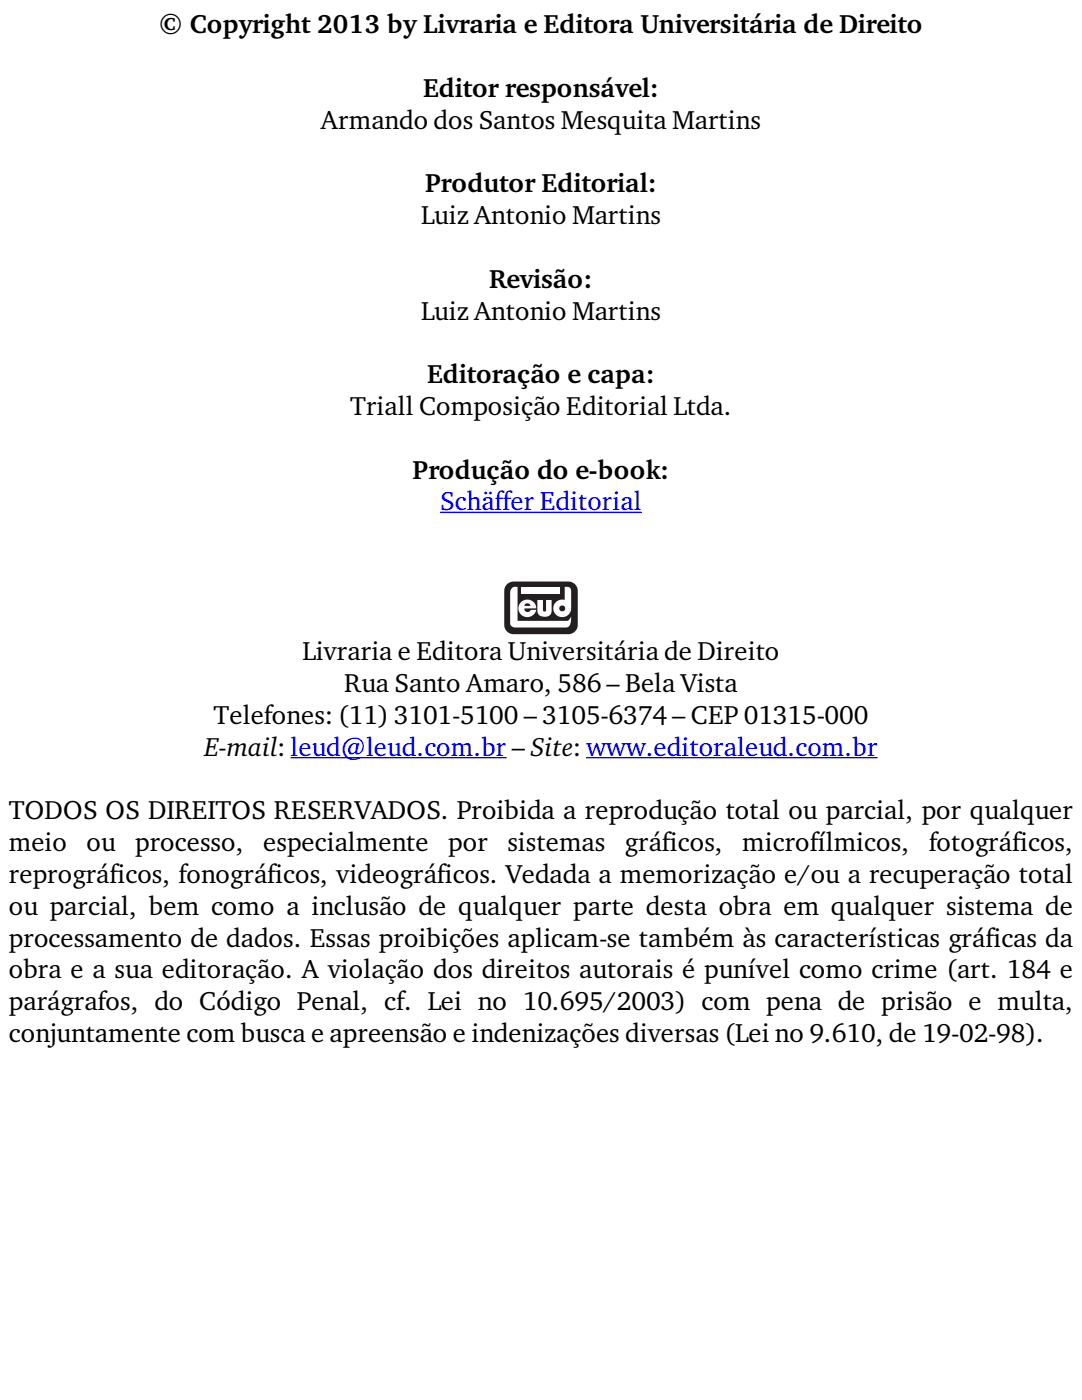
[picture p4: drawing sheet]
<svg xmlns="http://www.w3.org/2000/svg" width="216mm" height="279mm" viewBox="0 0 216 279" stroke-linecap="round" stroke-linejoin="round" font-family="sans-serif">
<defs><g id="words">
<g font-size="5.3">
<text x="31.8" y="6.6">© Copyright 2013 by Livraria e Editora Universitária de Direito</text>
<text x="84.4" y="19.3">Editor responsável:</text>
<text x="64" y="25.7">Armando dos Santos Mesquita Martins</text>
<text x="84.8" y="38.4">Produtor Editorial:</text>
<text x="84" y="44.7">Luiz Antonio Martins</text>
<text x="97.6" y="57.4">Revisão:</text>
<text x="84" y="63.8">Luiz Antonio Martins</text>
<text x="85.2" y="76.5">Editoração e capa:</text>
<text x="69.9" y="82.8">Triall Composição Editorial Ltda.</text>
<text x="82.3" y="95.5">Produção do e-book:</text>
<text x="60.3" y="131.8">Livraria e Editora Universitária de Direito</text>
<text x="68.7" y="138.1">Rua Santo Amaro, 586 – Bela Vista</text>
<text x="42.6" y="144.5">Telefones: (11) 3101-5100 – 3105-6374 – CEP 01315-000</text>
<text x="40.8" y="150.8">E-mail: leud@leud.com.br – Site: www.editoraleud.com.br</text>
<text x="1.8" y="163.5">TODOS OS DIREITOS RESERVADOS. Proibida a reprodução total ou parcial, por qualquer</text>
<text x="1.8" y="169.9">meio</text>
<text x="17.3" y="169.9">ou</text>
<text x="27" y="169.9">processo,</text>
<text x="52.5" y="169.9">especialmente</text>
<text x="89.4" y="169.9">por</text>
<text x="101.2" y="169.9">sistemas</text>
<text x="124.7" y="169.9">gráficos,</text>
<text x="148.1" y="169.9">microfílmicos,</text>
<text x="185.3" y="169.9">fotográficos,</text>
<text x="1.8" y="176.2">reprográficos, fonográficos, videográficos. Vedada a memorização e/ou a recuperação total</text>
<text x="1.8" y="182.6">ou parcial, bem como a inclusão de qualquer parte desta obra em qualquer sistema de</text>
<text x="1.8" y="188.9">processamento de dados. Essas proibições aplicam-se também às características gráficas da</text>
<text x="1.8" y="195.3">obra e a sua editoração. A violação dos direitos autorais é punível como crime (art. 184 e</text>
<text x="1.8" y="201.6">parágrafos, do Código Penal, cf. Lei no 10.695/2003) com pena de prisão e multa,</text>
<text x="1.8" y="208">conjuntamente com busca e apreensão e indenizações diversas (Lei no 9.610, de 19-02-98).</text>
</g>
<text font-size="5.3" fill="#00f" x="87.9" y="101.9">Schäffer Editorial</text>
</g></defs>
<path d="M88 102.3h39.9z" fill="none" stroke="#00f" stroke-width=".26"/>
<path d="M101.2 116.6l.6-.4 .7-.1h10.9a1.86 1.86 0 0 1 1.9 1.8v6.8a1.87 1.87 0 0 1-1.9 1.9h-10.9a1.86 1.86 0 0 1-1.9-1.9v-7l.2-.5z" fill-rule="evenodd" fill="#231f20"/>
<g fill="#fff">
<path d="M102.2 117.3l.4-.2h.7v6.8h9.9l.3-.2 .5-.6a1.98 1.98 0 0 1-.7 2.1h-10.6a.98 .98 0 0 1-.9-.7v-6.3z" fill-rule="evenodd"/>
<path d="M112.7 117.1h.3a.79 .79 0 0 1 1 .8v3.4l-1.3-1.5z" fill-rule="evenodd"/>
<path d="M104 120.2a1.79 1.79 0 0 1 1.9-.4 1.79 1.79 0 0 1 1.1 1.6h-2.4a.65 .65 0 0 0 .5 .7 .65 .65 0 0 0 .8-.4h1.1a1.78 1.78 0 0 1-2.6 1.3 1.78 1.78 0 0 1-.4-2.8z" fill-rule="evenodd"/>
<circle cx="112.2" cy="121.4" r="1.77"/>
</g>
<path d="M104.1 117.3h7.7v1.3h-7.7z" fill="#fff"/>
<circle cx="112.2" cy="121.4" r=".59" fill="#231f20"/>
<path d="M104.8 120.5h.1a.6 .6 0 0 1 .9 .4h-1.2z" fill="#231f20"/>
<path d="M107.2 119.7h1.1v2.1a.32 .32 0 0 0 .4 .2 .32 .32 0 0 0 .3-.2v-2.1h1.1v2.1a1.5 1.5 0 0 1-2.5 1l-.3-.7z" fill-rule="evenodd" fill="#fff"/>
<path d="M58.1 151.2h42.8zM117.1 151.2h57.9z" fill="none" stroke="#00f" stroke-width=".26"/>
<use href="#words"/>
</svg>
